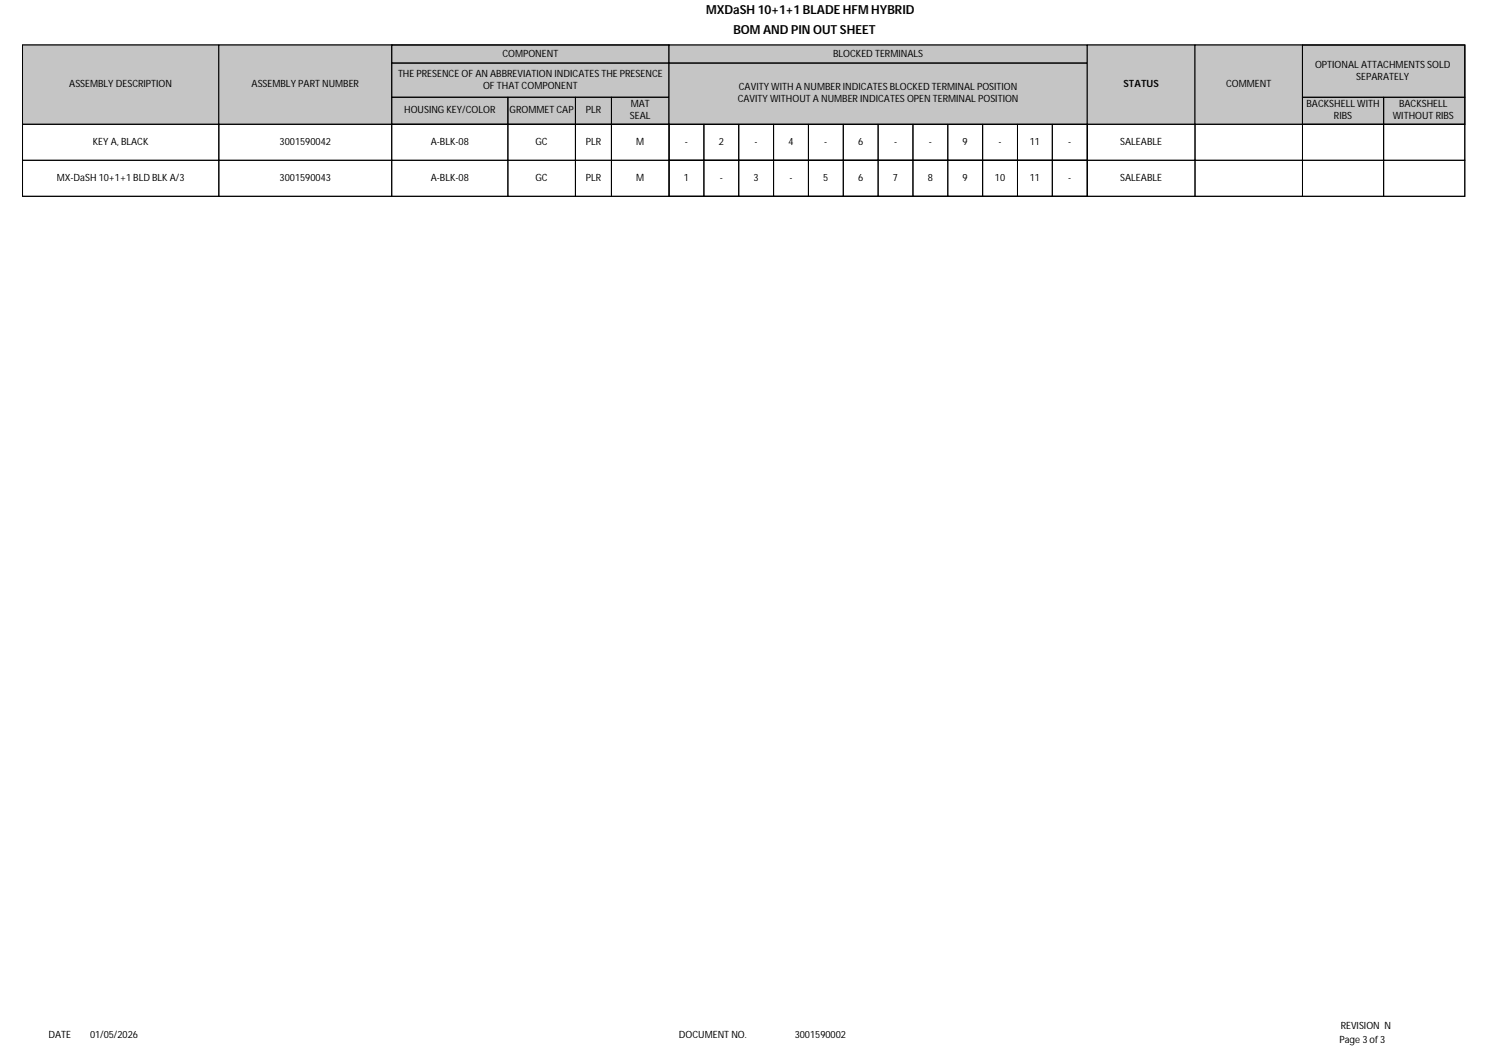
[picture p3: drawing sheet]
<svg xmlns="http://www.w3.org/2000/svg" width="420mm" height="297mm" viewBox="0 0 420 297" stroke-linecap="round" stroke-linejoin="round" font-family="sans-serif">
<defs><g id="words">
<g font-size="3.5">
<text x="199.2" y="4.1">MXDaSH 10+1+1 BLADE HFM HYBRID</text>
<text x="206.9" y="9.5">BOM AND PIN OUT SHEET</text>
</g>
<g font-size="2.8">
<text x="141.7" y="15.9">COMPONENT</text>
<text x="235" y="16">BLOCKED TERMINALS</text>
<text x="112.3" y="21.6">THE PRESENCE OF AN ABBREVIATION INDICATES THE PRESENCE</text>
<text x="370.9" y="19.1">OPTIONAL ATTACHMENTS SOLD</text>
<text x="382.6" y="22.5">SEPARATELY</text>
<text x="19.5" y="24.6">ASSEMBLY DESCRIPTION</text>
<text x="71" y="24.6">ASSEMBLY PART NUMBER</text>
<text x="136.3" y="25">OF THAT COMPONENT</text>
<text x="208.1" y="28.8">CAVITY WITHOUT A NUMBER INDICATES OPEN TERMINAL POSITION</text>
<text x="208.4" y="25.4">CAVITY WITH A NUMBER INDICATES BLOCKED TERMINAL POSITION</text>
<text x="316.9" y="24.6">STATUS</text>
<text x="345.8" y="24.6">COMMENT</text>
<text x="114" y="31.9">HOUSING KEY/COLOR</text>
<text x="143.7" y="31.9">GROMMET CAP</text>
<text x="165.2" y="31.9">PLR</text>
<text x="177.7" y="33.6">SEAL</text>
<text x="177.9" y="30.3">MAT</text>
<text x="368.5" y="30.3">BACKSHELL WITH</text>
<text x="376.3" y="33.6">RIBS</text>
<text x="392.9" y="33.6">WITHOUT RIBS</text>
<text x="394.6" y="30.3">BACKSHELL</text>
<text x="26.2" y="40.8">KEY A, BLACK</text>
<text x="78.9" y="40.8">3001590042</text>
<text x="121.5" y="40.8">A-BLK-08</text>
<text x="151.1" y="40.8">GC</text>
<text x="165.2" y="40.8">PLR</text>
<text x="179.5" y="40.8">M</text>
<text x="193.2" y="40.8">-</text>
<text x="202.7" y="40.8">2</text>
<text x="212.9" y="40.8">-</text>
<text x="222.4" y="40.8">4</text>
<text x="232.5" y="40.8">-</text>
<text x="242.1" y="40.8">6</text>
<text x="252.2" y="40.8">-</text>
<text x="262" y="40.8">-</text>
<text x="271.5" y="40.8">9</text>
<text x="281.7" y="40.8">-</text>
<text x="290.5" y="40.8">11</text>
<text x="301.3" y="40.8">-</text>
<text x="316" y="40.8">SALEABLE</text>
<text x="16" y="51">MX-DaSH 10+1+1 BLD BLK A/3</text>
<text x="78.9" y="51">3001590043</text>
<text x="121.5" y="51">A-BLK-08</text>
<text x="151.1" y="51">GC</text>
<text x="165.2" y="51">PLR</text>
<text x="179.5" y="51">M</text>
<text x="192.9" y="51">1</text>
<text x="203" y="51">-</text>
<text x="212.6" y="51">3</text>
<text x="222.7" y="51">-</text>
<text x="232.2" y="51">5</text>
<text x="242.1" y="51">6</text>
<text x="251.9" y="51">7</text>
<text x="261.7" y="51">8</text>
<text x="271.5" y="51">9</text>
<text x="280.6" y="51">10</text>
<text x="290.5" y="51">11</text>
<text x="301.3" y="51">-</text>
<text x="316" y="51">SALEABLE</text>
<text x="13.7" y="292.8">DATE</text>
<text x="25.4" y="292.8">01/05/2026</text>
<text x="191.5" y="292.8">DOCUMENT NO.</text>
<text x="224.2" y="292.8">3001590002</text>
<text x="378.2" y="290.3">REVISION N</text>
<text x="377.8" y="294.2">Page 3 of 3</text>
</g>
</g></defs>
<path d="M6.3 12.7h406.9v42.7h-406.9z" fill="none" stroke="#000" stroke-width=".28"/>
<path d="M6.3 12.7h55.4v22.4h-55.4z" fill="#c9c6b8"/>
<path d="M6.3 12.7h55.4v22.4h-55.4z" fill="none" stroke="#000" stroke-width=".28"/>
<path d="M61.7 12.7h48.8v22.4h-48.8z" fill="#c9c6b8"/>
<path d="M61.7 12.7h48.8v22.4h-48.8z" fill="none" stroke="#000" stroke-width=".28"/>
<path d="M110.5 12.7h78.2v22.4h-78.2z" fill="#c9c6b8"/>
<path d="M110.5 12.7h78.2v22.4h-78.2zM110.5 12.7h78.2v5.1h-78.2zM110.5 17.8h78.2v9.6h-78.2zM110.5 27.4h32.8v7.7h-32.8zM143.3 27.4h19v7.7h-19zM162.3 27.4h10.2v7.7h-10.2zM172.5 27.4h16.2v7.7h-16.2z" fill="none" stroke="#000" stroke-width=".28"/>
<path d="M188.7 12.7h118v22.4h-118z" fill="#c9c6b8"/>
<path d="M188.7 17.8h118v17.3h-118zM188.7 12.7h118v5.1h-118z" fill="none" stroke="#000" stroke-width=".28"/>
<path d="M306.7 12.7h30.4v22.4h-30.4z" fill="#c9c6b8"/>
<path d="M306.7 12.7h30.4v22.4h-30.4z" fill="none" stroke="#000" stroke-width=".28"/>
<path d="M337.1 12.7h30.3v22.4h-30.3z" fill="#c9c6b8"/>
<path d="M337.1 12.7h30.3v22.4h-30.3z" fill="none" stroke="#000" stroke-width=".28"/>
<path d="M367.4 12.7h45.8v22.4h-45.8z" fill="#c9c6b8"/>
<g fill="none" stroke="#000" stroke-width=".28">
<path d="M367.4 12.7h45.8v22.4h-45.8zM367.4 12.7h45.8v14.7h-45.8zM6.3 35.1h55.4v10.1h-55.4zM61.7 35.1h48.8v10.1h-48.8zM110.5 35.1h32.8v10.1h-32.8zM143.3 35.1h19v10.1h-19zM162.3 35.1h10.2v10.1h-10.2zM172.5 35.1h16.2v10.1h-16.2zM188.7 35.1h118v10.1h-118zM188.7 35.1h9.9v10.1h-9.9zM198.6 35.1h9.8v10.1h-9.8zM208.4 35.1h9.8v10.1h-9.8z"/>
<path d="M218.2 35.1h9.8v10.1h-9.8zM228 35.1h9.9v10.1h-9.9zM237.9 35.1h9.8v10.1h-9.8zM247.7 35.1h9.8v10.1h-9.8zM257.5 35.1h9.8v10.1h-9.8zM267.3 35.1h9.9v10.1h-9.9zM277.2 35.1h9.8v10.1h-9.8zM287 35.1h9.8v10.1h-9.8zM296.8 35.1h9.9v10.1h-9.9zM306.7 35.1h30.4v10.1h-30.4zM337.1 35.1h30.3v10.1h-30.3zM367.4 27.4h22.9v7.7h-22.9z"/>
<path d="M367.4 35.1h22.9v10.1h-22.9zM390.3 27.4h22.9v7.7h-22.9zM390.3 35.1h22.9v10.1h-22.9zM6.3 45.2h55.4v10.2h-55.4zM61.7 45.2h48.8v10.2h-48.8zM110.5 45.2h32.8v10.2h-32.8zM143.3 45.2h19v10.2h-19zM162.3 45.2h10.2v10.2h-10.2zM172.5 45.2h16.2v10.2h-16.2zM188.7 45.2h118v10.2h-118zM188.7 45.2h9.9v10.2h-9.9zM198.6 45.2h9.8v10.2h-9.8z"/>
<path d="M208.4 45.2h9.8v10.2h-9.8zM218.2 45.2h9.8v10.2h-9.8zM228 45.2h9.9v10.2h-9.9zM237.9 45.2h9.8v10.2h-9.8zM247.7 45.2h9.8v10.2h-9.8zM257.5 45.2h9.8v10.2h-9.8zM267.3 45.2h9.9v10.2h-9.9zM277.2 45.2h9.8v10.2h-9.8zM287 45.2h9.8v10.2h-9.8zM296.8 45.2h9.9v10.2h-9.9zM306.7 45.2h30.4v10.2h-30.4zM337.1 45.2h30.3v10.2h-30.3z"/>
<path d="M367.4 45.2h22.9v10.2h-22.9zM390.3 45.2h22.9v10.2h-22.9z"/>
</g>
<use href="#words"/>
</svg>
